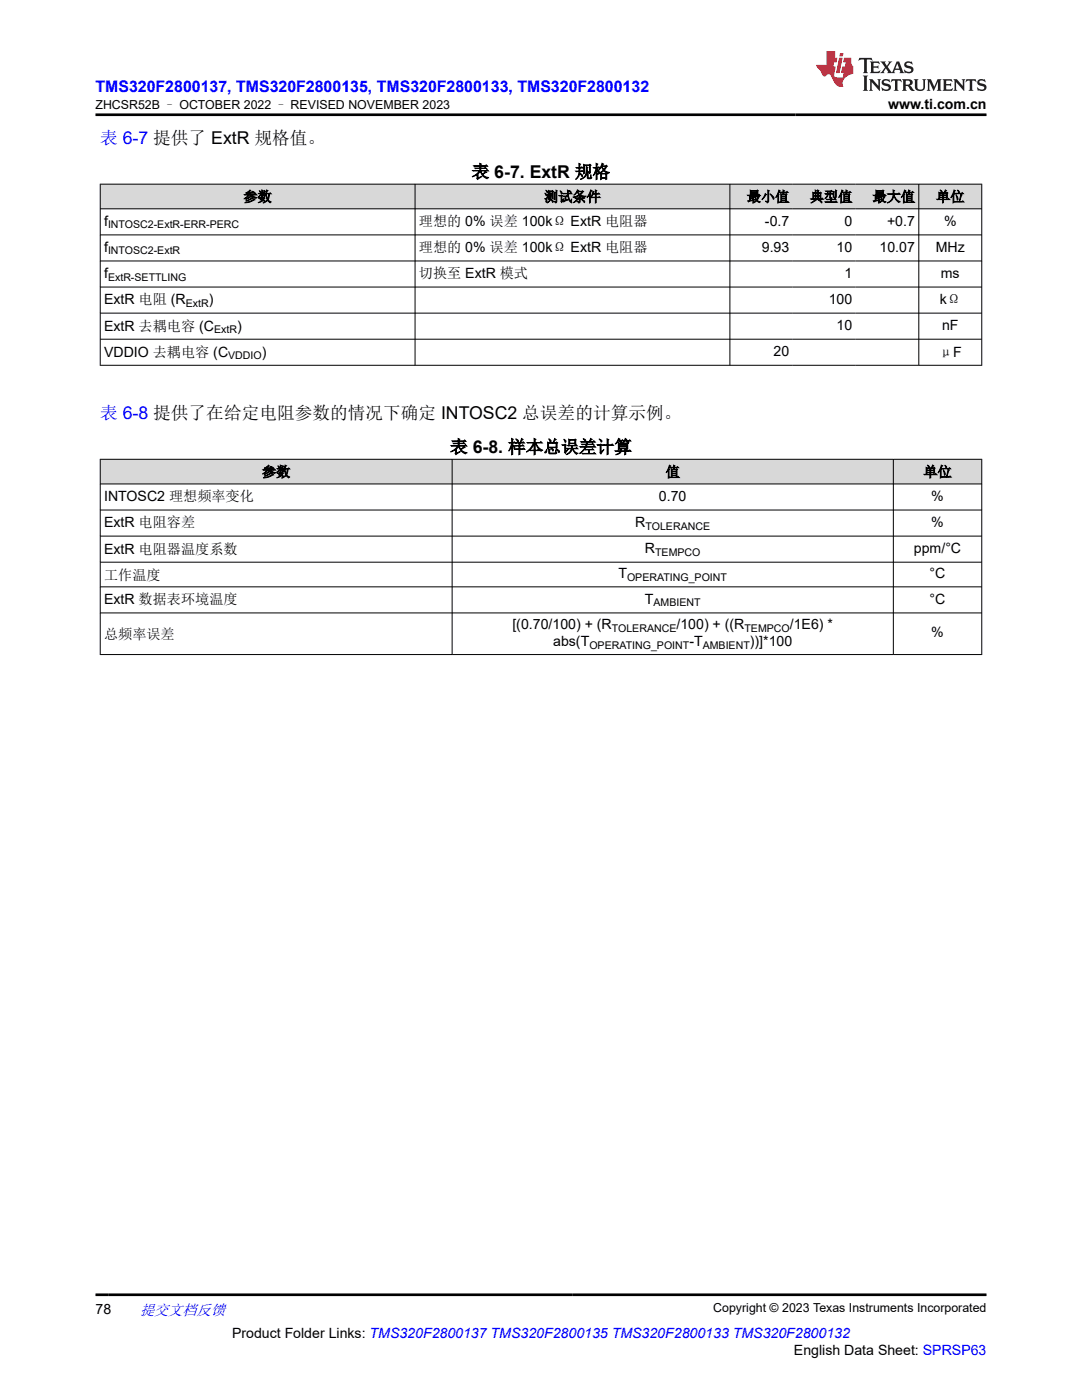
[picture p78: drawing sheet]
<svg xmlns="http://www.w3.org/2000/svg" width="216mm" height="279mm" viewBox="0 0 216 279" stroke-linecap="round" stroke-linejoin="round" font-family="sans-serif">
<defs><g id="words">
<g font-size="3.5" fill="#00f">
<text x="20" y="28.8">表 6-7 提供了 ExtR 规格值。</text>
<text x="20" y="83.7">表 6-8 提供了在给定电阻参数的情况下确定 INTOSC2 总误差的计算示例。</text>
</g>
<g font-size="3.5">
<text x="94.1" y="35.5">表 6-7. ExtR 规格</text>
<text x="89.8" y="90.4">表 6-8. 样本总误差计算</text>
</g>
<text font-size="3.2" fill="#00f" x="19" y="18.3">TMS320F2800137, TMS320F2800135, TMS320F2800133, TMS320F2800132</text>
<text font-size="3" fill="#00f" x="27.9" y="262.4">提交文档反馈</text>
<g font-size="2.8">
<text x="177.2" y="21.7">www.ti.com.cn</text>
<text x="48.6" y="40.2">参数</text>
<text x="108.6" y="40.2">测试条件</text>
<text x="149" y="40.2">最小值</text>
<text x="161.6" y="40.2">典型值</text>
<text x="174.1" y="40.2">最大值</text>
<text x="186.8" y="40.2">单位</text>
<text x="20.8" y="45">f</text>
<text x="83.6" y="45.1">理想的 0% 误差 100kΩ ExtR 电阻器</text>
<text x="152.6" y="45">-0.7</text>
<text x="168.5" y="45">0</text>
<text x="177" y="45">+0.7</text>
<text x="188.4" y="45">%</text>
<text x="20.8" y="50.2">f</text>
<text x="83.6" y="50.4">理想的 0% 误差 100kΩ ExtR 电阻器</text>
<text x="152" y="50.2">9.93</text>
<text x="166.9" y="50.2">10</text>
<text x="175.5" y="50.2">10.07</text>
<text x="186.7" y="50.2">MHz</text>
<text x="20.8" y="55.4">f</text>
<text x="83.6" y="55.6">切换至 ExtR 模式</text>
<text x="168.5" y="55.4">1</text>
<text x="187.7" y="55.4">ms</text>
<text x="20.8" y="60.8">ExtR 电阻 (R</text>
<text x="20.8" y="66">ExtR 去耦电容 (C</text>
<text x="41.7" y="60.8">)</text>
<text x="47.3" y="66">)</text>
<text x="165.4" y="60.6">100</text>
<text x="166.9" y="65.8">10</text>
<text x="187.5" y="60.8">kΩ</text>
<text x="188" y="65.8">nF</text>
<text x="20.8" y="71.2">VDDIO 去耦电容 (C</text>
<text x="52.2" y="71.2">)</text>
<text x="154.4" y="71">20</text>
<text x="187.3" y="71.2">μF</text>
<text x="52.3" y="95.1">参数</text>
<text x="132.8" y="95.1">值</text>
<text x="184.3" y="95.1">单位</text>
<text x="20.8" y="100.1">INTOSC2 理想频率变化</text>
<text x="131.5" y="99.9">0.70</text>
<text x="185.8" y="99.9">%</text>
<text x="20.8" y="105.3">ExtR 电阻容差</text>
<text x="126.8" y="105.1">R</text>
<text x="185.8" y="105.1">%</text>
<text x="20.8" y="110.5">ExtR 电阻器温度系数</text>
<text x="128.7" y="110.3">R</text>
<text x="182.4" y="110.3">ppm/°C</text>
<text x="20.8" y="115.7">工作温度</text>
<text x="123.4" y="115.4">T</text>
<text x="185.5" y="115.4">°C</text>
<text x="20.8" y="120.6">ExtR 数据表环境温度</text>
<text x="102.2" y="125.5">[(0.70/100) + (R</text>
<text x="128.7" y="120.5">T</text>
<text x="135" y="125.5">/100) + ((R</text>
<text x="157.6" y="125.5">/1E6) *</text>
<text x="185.5" y="120.5">°C</text>
<text x="20.8" y="127.5">总频率误差</text>
<text x="110.4" y="128.9">abs(T</text>
<text x="137.6" y="128.9">-T</text>
<text x="149.6" y="128.9">))]*100</text>
<text x="185.8" y="127.2">%</text>
<text x="19" y="262.1">78</text>
<text x="46.3" y="266.9">Product Folder Links: TMS320F2800137 TMS320F2800135 TMS320F2800133 TMS320F2800132</text>
<text x="158.4" y="270.3">English Data Sheet: SPRSP63</text>
</g>
<g font-size="2.5">
<text x="19" y="21.8">ZHCSR52B – OCTOBER 2022 – REVISED NOVEMBER 2023</text>
<text x="142.3" y="261.8">Copyright © 2023 Texas Instruments Incorporated</text>
</g>
<g font-size="2.1">
<text x="21.6" y="45.6">INTOSC2-ExtR-ERR-PERC</text>
<text x="21.6" y="50.8">INTOSC2-ExtR</text>
<text x="21.6" y="56">ExtR-SETTLING</text>
<text x="37.1" y="61.3">ExtR</text>
<text x="42.7" y="66.5">ExtR</text>
<text x="45.5" y="71.7">VDDIO</text>
<text x="128.8" y="105.7">TOLERANCE</text>
<text x="130.7" y="110.9">TEMPCO</text>
<text x="125.1" y="116">OPERATING_POINT</text>
<text x="130.4" y="121">AMBIENT</text>
<text x="117.6" y="129.5">OPERATING_POINT</text>
<text x="122.1" y="126.1">TOLERANCE</text>
<text x="140.2" y="129.5">AMBIENT</text>
<text x="148.6" y="126.1">TEMPCO</text>
</g>
</g></defs>
<g fill="#d8d8d8">
<path d="M20 36.8h175.9v4.9h-175.9z" fill-rule="evenodd"/>
<path d="M20.1 36.8h62.7v4.8h-62.7z" fill-rule="evenodd"/>
<path d="M82.9 36.8h62.7v4.8h-62.7z" fill-rule="evenodd"/>
<path d="M145.7 36.8h12.5v4.8h-12.5z" fill-rule="evenodd"/>
<path d="M158.2 36.8h12.6v4.8h-12.6z" fill-rule="evenodd"/>
<path d="M170.8 36.8h12.5v4.8h-12.5z" fill-rule="evenodd"/>
<path d="M183.4 36.8h12.4v4.8h-12.4z" fill-rule="evenodd"/>
</g>
<g fill="none" stroke="#000" stroke-width=".2">
<path d="M19.9 36.8h176.1M20 36.7v36.3M82.8 36.7v36.3M145.6 36.7v36.3M183.3 36.7v36.3M195.9 36.7v36.3M19.9 41.7h176.1M19.9 46.9h176.1M19.9 52.1h176.1M19.9 57.3h176.1M19.9 62.5h176.1M19.9 67.7h176.1"/>
<path d="M19.9 72.9h176.1"/>
</g>
<g fill="#d8d8d8">
<path d="M20 91.7h175.9v4.9h-175.9z" fill-rule="evenodd"/>
<path d="M20.1 91.7h70.1v4.8h-70.1z" fill-rule="evenodd"/>
<path d="M90.3 91.7h87.9v4.8h-87.9z" fill-rule="evenodd"/>
<path d="M178.3 91.7h17.5v4.8h-17.5z" fill-rule="evenodd"/>
</g>
<path d="M19.9 91.7h176.1M19.9 96.6h176.1M20 91.6v39.1M90.2 91.6v39.1M178.3 91.6v39.1M195.9 91.6v39.1M19.9 101.8h176.1M19.9 107h176.1M19.9 112.2h176.1M19.9 117.1h176.1M19.9 122.3h176.1M19.9 130.6h176.1" fill="none" stroke="#000" stroke-width=".2"/>
<path d="M171.5 11.6l-.2 .5 .5-.2h.6v.1v2.2l-.2 .4h1l-.2-.4v-2.2v-.1h.5l.5 .2-.1-.5zM173.6 12.3l.2 .4v1.5l-.2 .4h1.9l.1-.6a1.08 1.08 0 0 1-1.3 .2v-.7h.6l.4 .2v-.7l-.4 .2h-.6v-.5l.2-.2a1 1 0 0 1 1 .3l-.1-.5zM175.7 12.3l.9 1.1-1 1.2h.9l-.2-.2 .5-.8 .4 .8-.2 .2h1.6l-.2-.2 .2-.5h.9l.1 .5-.1 .2h.9l-.2-.3-.8-2h-.5l-.9 2.2-.9-1.1 .9-1.1h-.8l.2 .2-.4 .6-.4-.6 .2-.2zM179 12.7l.4 1h-.7zM180.7 12.4a.65 .65 0 0 0-.2 .7 .65 .65 0 0 0 .6 .5l.6 .1 .1 .3a.79 .79 0 0 1-.7 .4 .79 .79 0 0 1-.7-.5l.1 .7 .2-.1a.93 .93 0 0 0 1.1 .1 .93 .93 0 0 0 .4-1 1.46 1.46 0 0 0-1.2-.6l-.1-.3a1.09 1.09 0 0 1 1.2 .2l-.2-.6-.1 .1-.5-.2zM172.2 15.1l.2 .4v2.2l-.2 .4h1l-.2-.4v-2.2l.2-.4zM173.4 15.8l.2 .4v1.5l-.2 .4h.8l-.3-.4 .1-1.3 1.6 1.8v-2l.2-.4h-.7l.1 .2 .1 1.1-1.2-1.3zM176.2 15.9a.65 .65 0 0 0-.2 .8 .65 .65 0 0 0 .6 .4l.6 .2 .1 .2a.79 .79 0 0 1-.7 .4 .79 .79 0 0 1-.7-.5l.1 .7 .2-.1a.93 .93 0 0 0 1.1 .1 .93 .93 0 0 0 .4-.9 1.46 1.46 0 0 0-1.2-.6l-.1-.4a1.09 1.09 0 0 1 1.2 .2l-.1-.6-.2 .1-.5-.1zM177.9 15.8l-.1 .6a.63 .63 0 0 1 .8-.3v1.6l-.3 .4h1l-.2-.4v-1.6a.66 .66 0 0 1 .8 .3l-.1-.6zM180 15.8l.2 .4v1.5l-.2 .4h1l-.2-.2-.1-.7h.5l.1 .2a.79 .79 0 0 0 1.2 .6l-1-.9a.61 .61 0 0 0 .6-.6 .61 .61 0 0 0-.5-.7zM180.8 16.1h.1a.47 .47 0 0 1 .5 .1 .47 .47 0 0 1 .1 .5l-.1 .1-.7 .1zM182.3 15.8l.2 .2a2.27 2.27 0 0 0 .4 2 1.04 1.04 0 0 0 1.7-.7v-1.3l.2-.2h-.8l.2 .4v1.1a.6 .6 0 0 1-.6 .6 .6 .6 0 0 1-.6-.6v-1.1l.3-.4zM184.9 15.8l.2 .4v1.5l-.2 .4h.8l-.3-.4v-1.4l.9 1.9 .9-1.9v1.4l-.3 .4h1l-.2-.4v-1.5l.2-.4h-.8l-.7 1.5-.6-1.5zM188.1 15.8l.2 .4v1.5l-.2 .4h1.9l.1-.6a1.09 1.09 0 0 1-1.3 .2v-.7h.6l.4 .2v-.6l-.4 .2h-.6v-.6l.2-.1a1.01 1.01 0 0 1 1 .3l-.1-.6zM190.2 15.8l.3 .4v1.5l-.3 .4h.8l-.2-.4v-1.3l1.6 1.8v-2l.2-.4h-.7l.2 .2v1.1l-1.2-1.3zM192.8 15.8l-.1 .6a.63 .63 0 0 1 .8-.3v1.6l-.3 .4h1l-.2-.4v-1.6a.66 .66 0 0 1 .8 .3l-.1-.6zM195.2 15.9a.65 .65 0 0 0-.2 .8 .65 .65 0 0 0 .6 .4l.6 .2 .2 .2a.79 .79 0 0 1-.7 .4 .79 .79 0 0 1-.7-.5l.1 .7 .2-.1a.93 .93 0 0 0 1 .1 .93 .93 0 0 0 .5-.9 1.46 1.46 0 0 0-1.3-.6v-.4a1.09 1.09 0 0 1 1.2 .2l-.2-.6-.2 .1-.5-.1z" fill="#231f20"/>
<path d="M164.9 10.2v2.8h-2l.1 .3 .8 1a.95 .95 0 0 0 1 .9 .59 .59 0 0 1 .5-.4 .59 .59 0 0 1 .5 .4l.4 .7a1.59 1.59 0 0 0 2.1 1.4 1.61 1.61 0 0 1 1-2.3l1-.3-.1-1.5a1.59 1.59 0 0 1-.3-1.7h-1.5l-.2 .9h.6l-.2 .9h-.5l-.2 1v.2l.4 .1-.1 .9h-.7a.73 .73 0 0 1-1-.7l.3-1.5h-.5l.1-.9h.5l.2-.9h-.5v-1.3zM167.4 11.5l-.6 3.1h.7l.6-3.1zM167.6 10.6l-.1 .6h.7l.1-.6z" fill="#ed1c24"/>
<path d="M19 22.9h177.8M19 258.4h177.8" fill="none" stroke="#000" stroke-width=".53"/>
<use href="#words"/>
</svg>
